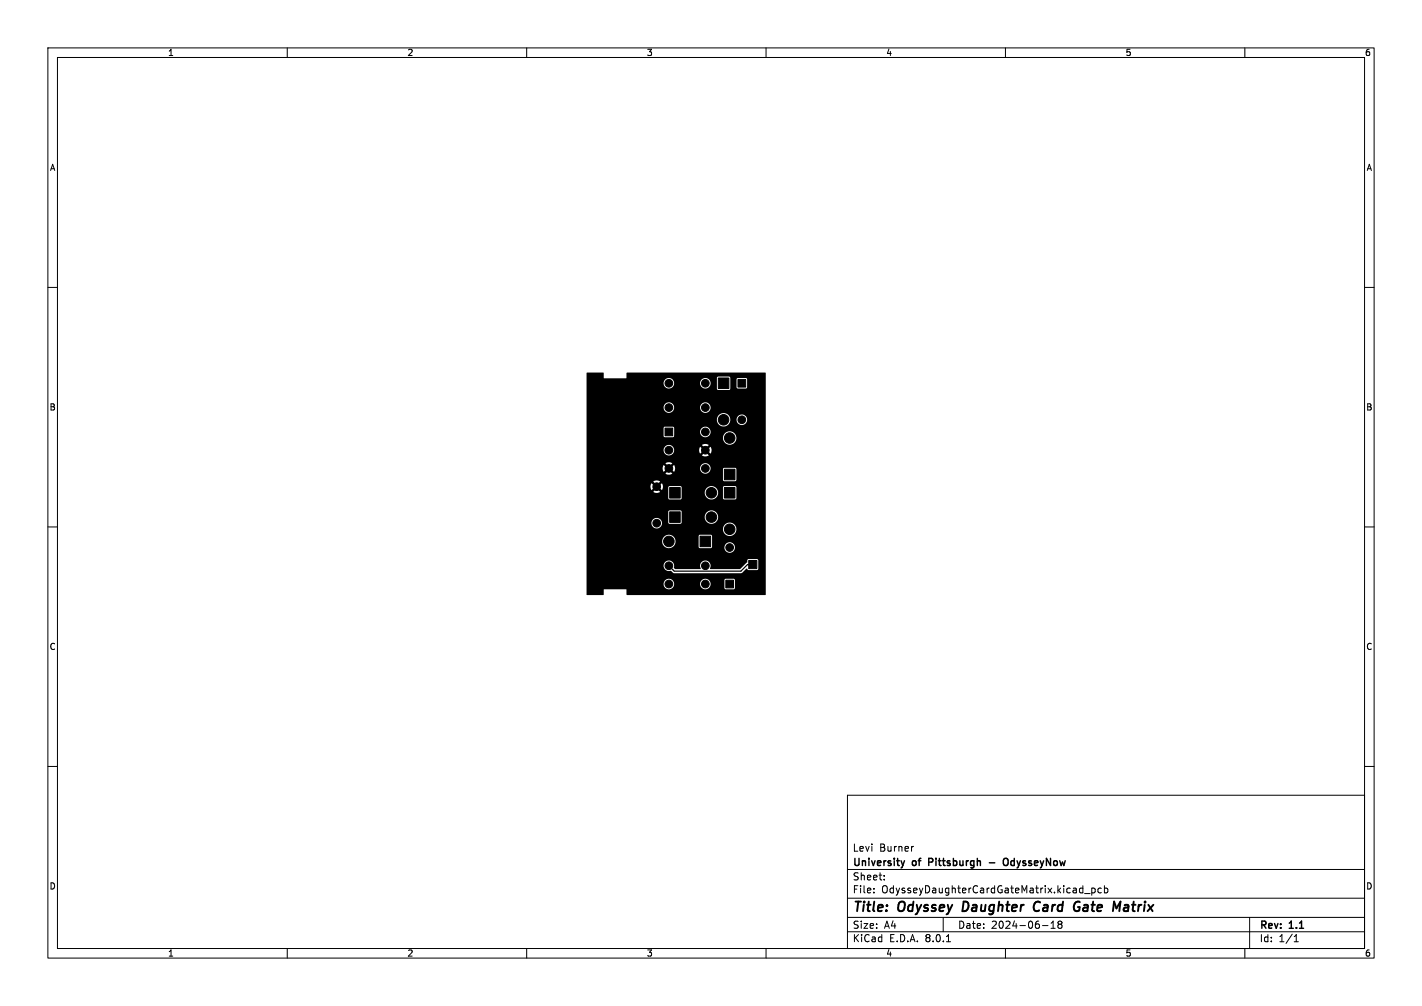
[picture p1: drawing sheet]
<svg xmlns="http://www.w3.org/2000/svg" width="297mm" height="210mm" viewBox="0 0 297 210" stroke-linecap="round" stroke-linejoin="round" font-family="sans-serif">
<defs><g id="words">
<g font-size="2.8">
<text x="178" y="190.9">Title:</text>
<text x="187.7" y="190.9">Odyssey</text>
<text x="201.9" y="190.9">Daughter</text>
<text x="217.5" y="190.9">Card</text>
<text x="226.7" y="190.9">Gate</text>
<text x="235.7" y="190.9">Matrix</text>
</g>
<g font-size="2.1">
<text x="178" y="178">Levi</text>
<text x="183.7" y="178">Burner</text>
<text x="178" y="184">Sheet:</text>
<text x="178" y="181.2">University</text>
<text x="190.7" y="181.2">of</text>
<text x="194.6" y="181.2">Pittsburgh</text>
<text x="211.5" y="181.2">OdysseyNow</text>
<text x="178" y="186.7">File:</text>
<text x="184.1" y="186.7">OdysseyDaughterCardGateMatrix.kicad_pcb</text>
<text x="178" y="196.9">KiCad</text>
<text x="178" y="194.1">Size:</text>
<text x="184.7" y="194.1">A4</text>
<text x="185.7" y="196.9">E.D.A.</text>
<text x="193.3" y="196.9">8.0.1</text>
<text x="200" y="194.1">Date:</text>
<text x="207" y="194.1">2024-06-18</text>
<text x="263" y="194.3">Rev:</text>
<text x="263" y="196.9">Id:</text>
<text x="267.1" y="196.9">1/1</text>
<text x="269.4" y="194.3">1.1</text>
</g>
<g font-size="1.8">
<text x="35" y="11.9">1</text>
<text x="85" y="11.9">2</text>
<text x="135" y="11.9">3</text>
<text x="185" y="11.9">4</text>
<text x="235" y="11.9">5</text>
<text x="285" y="11.9">6</text>
<text x="10.3" y="35.9">A</text>
<text x="285.4" y="35.9">A</text>
<text x="10.3" y="85.9">B</text>
<text x="285.3" y="85.9">B</text>
<text x="10.3" y="135.9">C</text>
<text x="285.3" y="135.9">C</text>
<text x="10.3" y="185.9">D</text>
<text x="285.3" y="185.9">D</text>
<text x="35" y="199.9">1</text>
<text x="85" y="199.9">2</text>
<text x="135" y="199.9">3</text>
<text x="185" y="199.9">4</text>
<text x="235" y="199.9">5</text>
<text x="285" y="199.9">6</text>
</g>
</g></defs>
<g fill="none" stroke="#000" stroke-width=".21">
<path d="M10 10h277v190h-277zM12 12h273v186h-273zM60 10v2M110 10v2M160 10v2M210 10v2M260 10v2M10 60h2M285 60h2M10 110h2M285 110h2M10 160h2"/>
<path d="M285 160h2M177 166h108v32h-108zM190.8 176.7l-.3 .1M60 198v2M110 198v2M160 198v2M177 194.5h108M177 191.5h108M177 187.5h108M177 181.5h108M182.5 186.3v.1M182.5 185.5v.1"/>
<path d="M184.7 183.6v.1M184.7 182.8v.1M197 191.5v3M197.7 196.6h.8M210 198v2M217.7 193.2h1.2M219.5 193.8h.9M219.5 192.7l.5-.4v1.5M221.2 192.9l-.2 .3v.3l.2 .3 .5-.1 .1-.2-.1-.4-.2-.2M221.2 192.9l-.2-.2 .2-.4 .5 .1 .1 .2-.3 .3M221.2 192.9h.3M226.5 186.5h1.2"/>
<path d="M228 185.4v1.5M228 185.5l.5-.1 .2 .3-.1 .6h-.6M230 185.5l-.4-.1-.3 .3 .2 .6h.5M230.7 185.5l.4-.1 .3 .3-.2 .6h-.5M230.7 184.9v1.5M260 198v2M261 191.5v6.5M270.3 196.6h.9M270.3 195.5l.4-.4v1.5"/>
</g>
<path d="M201.3 188.2l-.3 2h.5M216.9 188.2a1.07 1.07 0 0 0-1 .8 1.07 1.07 0 0 0 .5 1.2l.5-.1M225.1 188.2l.4 .1M225.1 189.4h.4l-.1 .6-.4 .2M233.2 189.6l.8-1.4-.2 2M235 189.4a.4 .4 0 0 0-.3 .4 .4 .4 0 0 0 .2 .4h.5M235.1 188.9l-.2 .1" fill="none" stroke="#000" stroke-width=".4"/>
<path d="M188.9 179.7l-.3 1M194 180h.6M194.6 179.2h-.6v1.5M209.6 179.4l.3-.2a.5 .5 0 0 1 .7 .5v.5a.5 .5 0 0 1-.5 .5 .5 .5 0 0 1-.5-.5zM206.6 180.1h1.2" fill="none" stroke="#000" stroke-width=".3"/>
<g fill="#000" stroke="#000" stroke-width=".21">
<path d="M150 78.9h2.2v2.2h-2.2zM154.1 79.2h1.6v1.6h-1.6zM138.9 89.4h1.6v1.6h-1.6zM139.9 106.8h2.2v2.3h-2.2zM139.9 101.8h2.2v2.2h-2.2zM146.2 111.9h2.2v2.2h-2.2zM151.3 101.8h2.2v2.2h-2.2zM151.3 98h2.2v2.2h-2.2zM156.4 117h1.7v1.7h-1.7zM151.6 121.1h1.6v1.6h-1.6z"/>
<circle cx="139.7" cy="80" r=".8"/>
<circle cx="139.7" cy="85.1" r=".8"/>
<circle cx="139.7" cy="97.8" r=".8"/>
<circle cx="139.7" cy="94" r=".8"/>
<circle cx="147.3" cy="90.2" r=".8"/>
<circle cx="147.3" cy="97.8" r=".8"/>
<circle cx="147.3" cy="80" r=".8"/>
<circle cx="147.3" cy="94" r=".8"/>
<circle cx="147.3" cy="85.1" r=".8"/>
<circle cx="151.1" cy="87.6" r="1.1"/>
<circle cx="152.4" cy="91.4" r="1.1"/>
<circle cx="154.9" cy="87.6" r=".8"/>
<circle cx="137.2" cy="109.2" r=".8"/>
<circle cx="137.2" cy="101.6" r=".8"/>
<circle cx="139.7" cy="118.1" r=".8"/>
<circle cx="139.7" cy="113" r="1.1"/>
<circle cx="147.3" cy="118.1" r=".8"/>
<circle cx="148.6" cy="107.9" r="1.1"/>
<circle cx="148.6" cy="102.9" r="1.1"/>
<circle cx="152.4" cy="114.3" r=".8"/>
<circle cx="152.4" cy="110.5" r="1.1"/>
<circle cx="139.7" cy="121.9" r=".8"/>
<circle cx="147.3" cy="121.9" r=".8"/>
</g>
<path d="M157.2 117.9h-1.1l-1.4 1.3h-13.9l-1.1-1.1" fill="none" stroke="#000" stroke-width=".25"/>
<path d="M122.5 77.8h3.5l.2 1.2h4.6l.2-1.2h28.9v46.4h-28.9l-.2-1.2h-4.6l-.2 1.2h-3.4l-.1-.1v-2.2h16.1a1.11 1.11 0 0 0 1.1 1.1 1.11 1.11 0 0 0 1.1-1.1h5.4v.2a1.1 1.1 0 0 0 1.8 .7h3.3l.2 .2h1.8l.2-.2v-1.7l-.3-.3-1.8 .1-.1 .2v1.7h-3.3l.1-.1a1.1 1.1 0 0 0-.4-1.8 1.1 1.1 0 0 0-1.5 1h-5.4v-.2a1.11 1.11 0 0 0-1.2-.9 1.11 1.11 0 0 0-1 1.1h-16.1v-3.8h16.1v.2a1.23 1.23 0 0 0 1.6 .9l.6 .5h14l1.1-1 .4 .3h1.9l.2-.2v-1.9l-.3-.2-1.9 .1-.1 .6-1.6 1.4-6.2-.1a1.15 1.15 0 0 0-1-1.7 1.15 1.15 0 0 0-1 1.8h-5.3a.62 .62 0 0 1-.2-.9 1.11 1.11 0 0 0-1.2-.9 1.11 1.11 0 0 0-1 1.1h-16.1v-5.1h15.8v.3a1.41 1.41 0 0 0 2.2 .9h5.4l.3 .2 5.1-.1a1.11 1.11 0 0 0 1.6 1 1.11 1.11 0 0 0 .2-1.9 1.11 1.11 0 0 0-1.8 .7v.2h-2.6v-2.4l-.2-.3h-2.3l-.2 .2-.1 2.4h-5.4l.1-.1a1.4 1.4 0 0 0-.3-2.3 1.4 1.4 0 0 0-2 1.2h-15.8v-2.5h28.5v.2a1.41 1.41 0 0 0 2.2 .9 1.41 1.41 0 0 0-.2-2.4 1.41 1.41 0 0 0-2 1.3h-28.5v-1.3h13.6v.2a1.1 1.1 0 0 0 1.2 .9 1.1 1.1 0 0 0 1-1.2h1.3l.2 .3 2.3-.1 .3-.2v-1.1h4.8a1.41 1.41 0 0 0 2 1.2 1.41 1.41 0 0 0 .2-2.4 1.41 1.41 0 0 0-2.2 .9v.3h-4.8v-1.2l-.2-.2h-2.4l-.2 .2v2.3l-1.4-.1a1.11 1.11 0 0 0-1.1-.9 1.11 1.11 0 0 0-1 1.1h-13.6v-5.2h17.1l.2 .3h2.3l.3-.3v-1.1h4.8a1.41 1.41 0 0 0 2.2 1.1h1.6l.3 .3 2.4-.1 .1-.2v-2.4l-.3-.1h-2.4l-.1 .2v2.3h-1.6a1.4 1.4 0 0 0-.2-2.4 1.4 1.4 0 0 0-2 1.3h-4.8v-1.2l-.2-.2h-2.4l-.2 .2v2.3h-17.1v-2.4h13.4l.2 .7 .7-.7 .3 .4-.7 .7 .8 .2 .7-.2-.7-.7 .4-.4 .6 .7a1.28 1.28 0 0 0 0-1.4l-.6 .7-.4-.4 .7-.7-.7-.2-.8 .2 .7 .7-.3 .4-.7-.7-.2 .7h-13.4v-1.4h28.5l.3 .3h2.2l.3-.3v-2.3l-.3-.2h-2.4l-.1 .2v2.3h-28.5v-2.4h15.9l.2 .7 .7-.7 .4 .4-.7 .7 .7 .2 .7-.2-.7-.7 .4-.4 .7 .7 .2-.7h5.2v.2a1.11 1.11 0 0 0 1.8 .7 1.11 1.11 0 0 0-.2-1.9 1.11 1.11 0 0 0-1.6 1h-5.2l-.2-.7-.7 .6-.4-.3 .7-.7a1.28 1.28 0 0 0-1.4 0l.7 .7-.4 .3-.7-.6-.2 .7h-15.9v-3.8h16.1a1.11 1.11 0 0 0 1.1 1.1 1.11 1.11 0 0 0 1.1-1.1h5.2l.2 .7 .7-.7 .4 .4-.7 .7a1.28 1.28 0 0 0 1.4 0l-.6-.7 .3-.4 .7 .7 .1-.3 .1-.6-.2-.5-.7 .6-.3-.3 .6-.7a1.28 1.28 0 0 0-1.4 0l.7 .7-.4 .3-.7-.6-.2 .7h-5.2a1.11 1.11 0 0 0-1.1-1.1 1.11 1.11 0 0 0-1.1 1.1h-16.1v-2.6h28.5v.3a1.41 1.41 0 0 0 2.2 .9 1.41 1.41 0 0 0-.2-2.4 1.41 1.41 0 0 0-2 1.2h-28.5v-.4h16.1l.2 .3h1.7l.3-.3v-.8h5.4a1.11 1.11 0 0 0 1.6 1 1.11 1.11 0 0 0 .2-1.9 1.11 1.11 0 0 0-1.8 .7v.2h-5.4l-.1-1.1h-1.8l-.3 .2v1.7h-16.1v-3.4h27.2v.3a1.41 1.41 0 0 0 1.5 1.1 1.41 1.41 0 0 0 1.3-1.4h1.3l.1 .2a1.11 1.11 0 0 0 1.7 .7 1.11 1.11 0 0 0-.2-1.9 1.11 1.11 0 0 0-1.6 1h-1.3v-.2a1.41 1.41 0 0 0-1.5-1.2 1.41 1.41 0 0 0-1.3 1.4h-27.2v-2.5h16.1v.2a1.11 1.11 0 0 0 1.2 .9 1.11 1.11 0 0 0 1-1.1h5.4v.2a1.11 1.11 0 0 0 1.8 .7 1.11 1.11 0 0 0-.2-1.9 1.11 1.11 0 0 0-1.6 1h-5.4v-.2a1.11 1.11 0 0 0-1.2-.9 1.11 1.11 0 0 0-1 1.1h-16.1v-3.9h27.2l.3 .2h2.3l.2-.1v-.4h1.3l.3 .2h1.8l.1-.2v-1.7l-.2-.3-1.8 .1-.2 .2v1.7h-1.3v-2l-.1-.2-2.4-.1-.3 .3v2.3h-27.2v-1.2h16.1a1.11 1.11 0 0 0 1.1 1.1 1.11 1.11 0 0 0 1.1-1.1h5.4v.2a1.11 1.11 0 0 0 1.8 .7 1.11 1.11 0 0 0-.2-1.9 1.11 1.11 0 0 0-1.6 1h-5.4v-.2a1.11 1.11 0 0 0-1.2-.9 1.11 1.11 0 0 0-1 1.1h-16.1z" fill="#000"/>
<use href="#words"/>
</svg>
